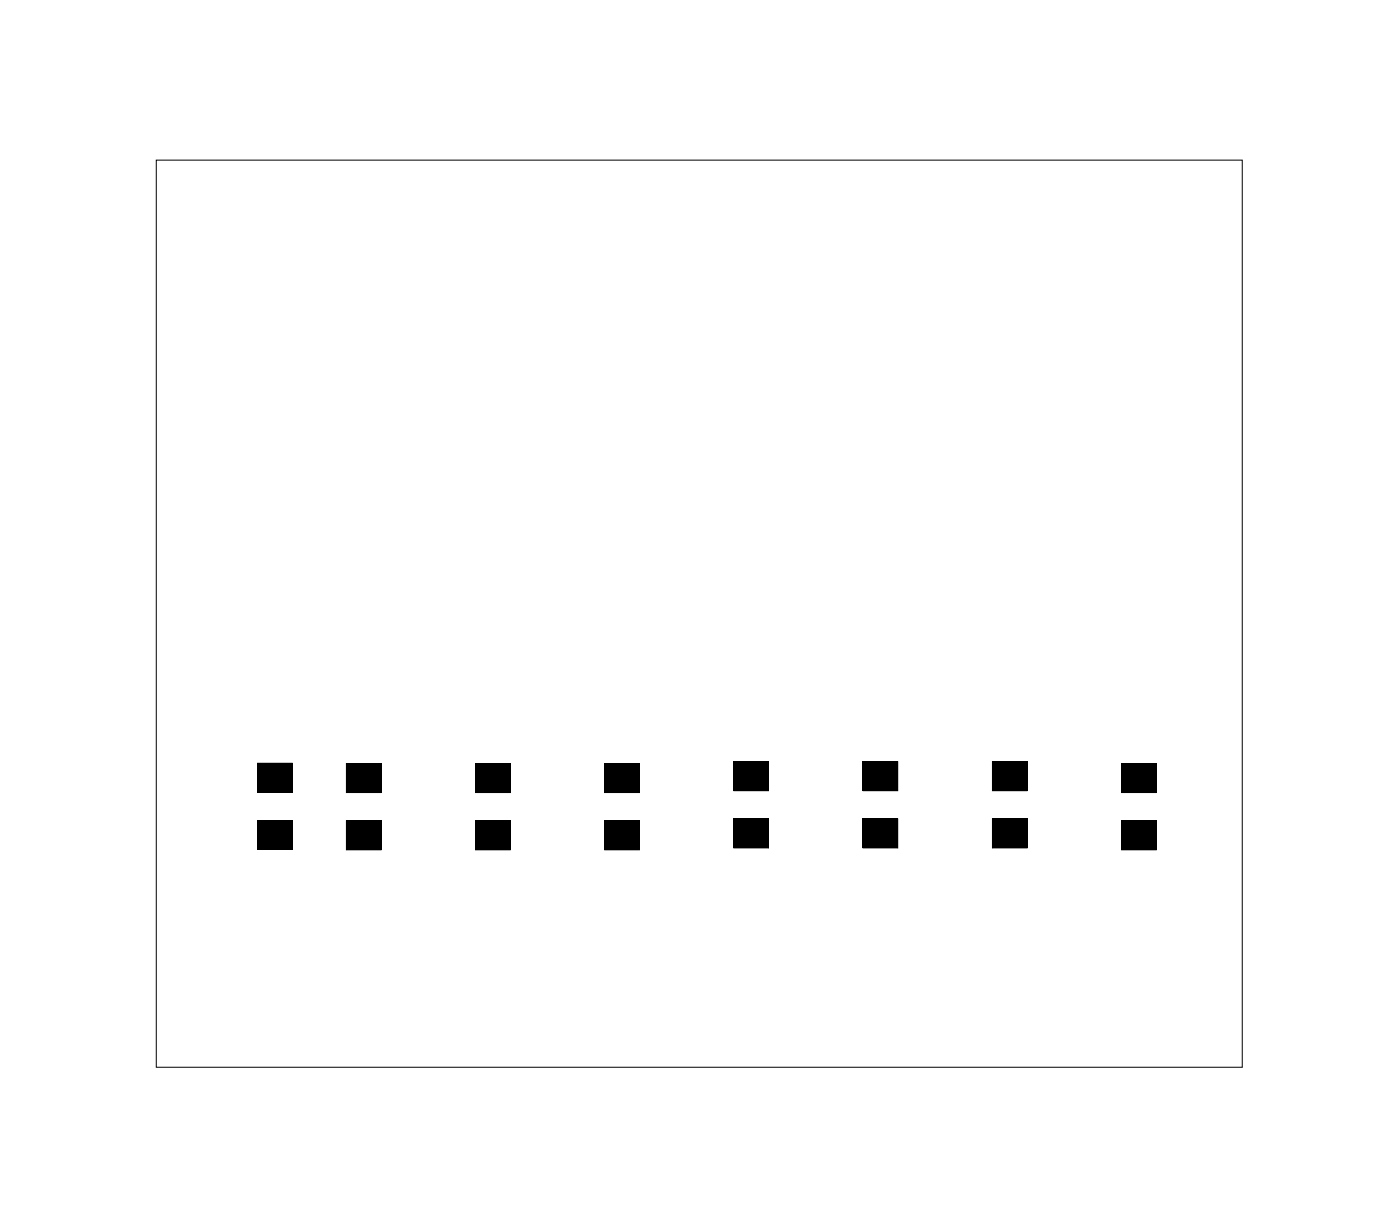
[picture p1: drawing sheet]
<svg xmlns="http://www.w3.org/2000/svg" width="76mm" height="66mm" viewBox="0 0 76 66" stroke-linecap="round" stroke-linejoin="round" font-family="sans-serif">
<path d="M8.5 8.7h58.8v49.1h-58.8z" fill="none" stroke="#000" stroke-width=".05"/>
<g fill="#000">
<path d="M13.9 44.4h1.9v1.6h-1.9zM13.9 41.3h1.9v1.6h-1.9zM18.8 41.3h1.9v1.6h-1.9zM18.8 44.4h1.9v1.6h-1.9zM25.8 44.4h1.9v1.6h-1.9zM25.8 41.3h1.9v1.6h-1.9zM32.8 41.3h1.9v1.6h-1.9zM32.8 44.4h1.9v1.6h-1.9zM39.8 44.3h1.9v1.6h-1.9zM39.8 41.2h1.9v1.6h-1.9zM46.8 44.3h1.9v1.6h-1.9zM46.8 41.2h1.9v1.6h-1.9z"/>
<path d="M53.8 44.3h1.9v1.6h-1.9zM53.8 41.2h1.9v1.6h-1.9zM60.8 41.3h1.9v1.6h-1.9zM60.8 44.4h1.9v1.6h-1.9z"/>
<path d="M13.9 44.4h2v1.6h-2zM13.9 44.4v1.6h1.9v-1.6z"/>
<path d="M13.9 41.3h2v1.6h-2zM13.9 41.3v1.6h1.9v-1.6z"/>
<path d="M18.7 41.3h2v1.6h-2zM18.8 41.3v1.6h1.9v-1.6z"/>
<path d="M18.7 44.4h2v1.6h-2zM18.8 44.4v1.6h1.9v-1.6z"/>
<path d="M25.7 44.4h2v1.6h-2zM25.8 44.4v1.6h1.9v-1.6z"/>
<path d="M25.7 41.3h2v1.6h-2zM25.8 41.3v1.6h1.9v-1.6z"/>
<path d="M32.7 41.3h2v1.6h-2zM32.8 41.3v1.6h1.9v-1.6z"/>
<path d="M32.7 44.4h2v1.6h-2zM32.8 44.4v1.6h1.9v-1.6z"/>
<path d="M39.7 44.3h2v1.6h-2zM39.8 44.3v1.6h1.9v-1.6z"/>
<path d="M39.7 41.2h2v1.6h-2zM39.8 41.2v1.6h1.9v-1.6z"/>
<path d="M46.7 44.3h2v1.6h-2zM46.8 44.3v1.6h1.9v-1.6z"/>
<path d="M46.7 41.2h2v1.6h-2zM46.8 41.2v1.6h1.9v-1.6z"/>
<path d="M53.7 44.3h2v1.6h-2zM53.8 44.3v1.6h1.9v-1.6z"/>
<path d="M53.7 41.2h2v1.6h-2zM53.8 41.2v1.6h1.9v-1.6z"/>
<path d="M60.7 41.3h2v1.6h-2zM60.8 41.3v1.6h1.9v-1.6z"/>
<path d="M60.7 44.4h2v1.6h-2zM60.8 44.4v1.6h1.9v-1.6z"/>
</g>
</svg>
